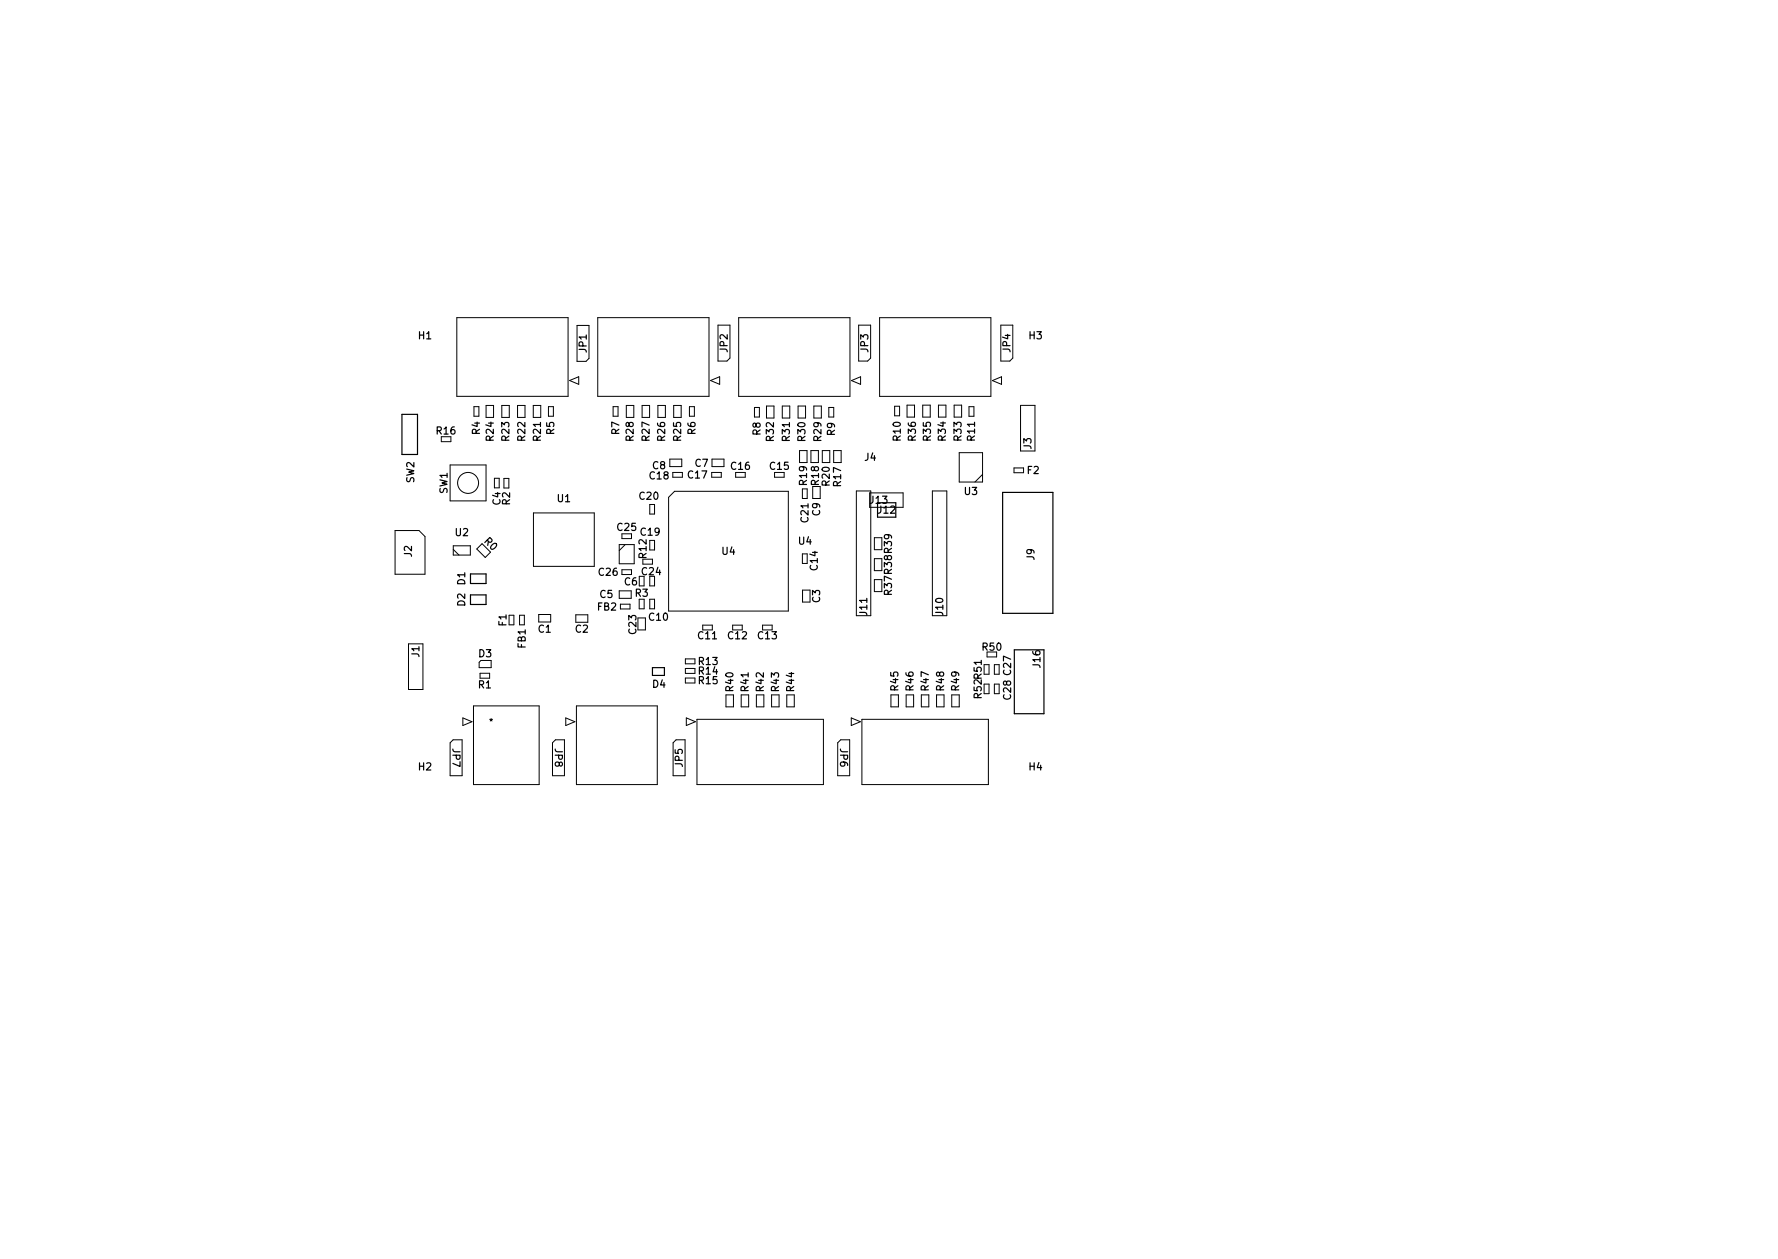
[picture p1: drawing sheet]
<svg xmlns="http://www.w3.org/2000/svg" width="297mm" height="210mm" viewBox="0 0 297 210" stroke-linecap="round" stroke-linejoin="round" font-family="sans-serif">
<defs><g id="words">
<g font-size="1.7">
<text x="69.9" y="56.6">H1</text>
<text x="98" y="58.8" transform="rotate(-90 98 58.8)">JP1</text>
<text x="121.5" y="58.8" transform="rotate(-90 121.5 58.8)">JP2</text>
<text x="145" y="58.8" transform="rotate(-90 145 58.8)">JP3</text>
<text x="168.8" y="58.8" transform="rotate(-90 168.8 58.8)">JP4</text>
<text x="171.9" y="56.6">H3</text>
<text x="73" y="72.5">R16</text>
<text x="80.2" y="72.6" transform="rotate(-90 80.2 72.6)">R4</text>
<text x="82.5" y="73.6" transform="rotate(-90 82.5 73.6)">R24</text>
<text x="85.1" y="73.6" transform="rotate(-90 85.1 73.6)">R23</text>
<text x="87.7" y="73.6" transform="rotate(-90 87.7 73.6)">R22</text>
<text x="90.3" y="73.6" transform="rotate(-90 90.3 73.6)">R21</text>
<text x="92.6" y="72.6" transform="rotate(-90 92.6 72.6)">R5</text>
<text x="103.5" y="72.6" transform="rotate(-90 103.5 72.6)">R7</text>
<text x="105.8" y="73.6" transform="rotate(-90 105.8 73.6)">R28</text>
<text x="108.5" y="73.6" transform="rotate(-90 108.5 73.6)">R27</text>
<text x="111.1" y="73.6" transform="rotate(-90 111.1 73.6)">R26</text>
<text x="113.8" y="73.6" transform="rotate(-90 113.8 73.6)">R25</text>
<text x="116.1" y="77.9">C7</text>
<text x="116.2" y="72.6" transform="rotate(-90 116.2 72.6)">R6</text>
<text x="127" y="72.7" transform="rotate(-90 127 72.7)">R8</text>
<text x="129.3" y="73.6" transform="rotate(-90 129.3 73.6)">R32</text>
<text x="131.9" y="73.6" transform="rotate(-90 131.9 73.6)">R31</text>
<text x="134.5" y="73.6" transform="rotate(-90 134.5 73.6)">R30</text>
<text x="137.2" y="73.6" transform="rotate(-90 137.2 73.6)">R29</text>
<text x="139.5" y="72.7" transform="rotate(-90 139.5 72.7)">R9</text>
<text x="144.5" y="76.9">J4</text>
<text x="150.5" y="73.6" transform="rotate(-90 150.5 73.6)">R10</text>
<text x="153" y="73.6" transform="rotate(-90 153 73.6)">R36</text>
<text x="155.5" y="73.6" transform="rotate(-90 155.5 73.6)">R35</text>
<text x="158" y="73.6" transform="rotate(-90 158 73.6)">R34</text>
<text x="160.6" y="73.6" transform="rotate(-90 160.6 73.6)">R33</text>
<text x="162.9" y="73.6" transform="rotate(-90 162.9 73.6)">R11</text>
<text x="172.3" y="75" transform="rotate(-90 172.3 75)">J3</text>
<text x="69.2" y="80.7" transform="rotate(-90 69.2 80.7)">SW2</text>
<text x="74.7" y="82.5" transform="rotate(-90 74.7 82.5)">SW1</text>
<text x="93.1" y="83.8">U1</text>
<text x="106.9" y="83.4">C20</text>
<text x="108.6" y="80">C18</text>
<text x="109" y="78.3">C8</text>
<text x="115" y="79.9">C17</text>
<text x="122.2" y="78.4">C16</text>
<text x="128.7" y="78.4">C15</text>
<text x="134.8" y="81" transform="rotate(-90 134.8 81)">R19</text>
<text x="136.8" y="81" transform="rotate(-90 136.8 81)">R18</text>
<text x="138.6" y="81.1" transform="rotate(-90 138.6 81.1)">R20</text>
<text x="140.5" y="81.2" transform="rotate(-90 140.5 81.2)">R17</text>
<text x="161.1" y="82.6">U3</text>
<text x="171.6" y="79.1">F2</text>
<text x="76.1" y="89.5">U2</text>
<text x="83.6" y="84.3" transform="rotate(-90 83.6 84.3)">C4</text>
<text x="85.2" y="84.3" transform="rotate(-90 85.2 84.3)">R2</text>
<text x="103.2" y="88.6">C25</text>
<text x="107.1" y="89.4">C19</text>
<text x="135.1" y="87.2" transform="rotate(-90 135.1 87.2)">C21</text>
<text x="137" y="86.1" transform="rotate(-90 137 86.1)">C9</text>
<text x="145.4" y="84.1">J13</text>
<text x="146.7" y="85.8">J12</text>
<text x="68.8" y="93" transform="rotate(-90 68.8 93)">J2</text>
<text x="80.8" y="90.5" transform="rotate(45 80.8 90.5)">R0</text>
<text x="108" y="93.2" transform="rotate(-90 108 93.2)">R12</text>
<text x="120.6" y="92.6">U4</text>
<text x="133.4" y="90.9">U4</text>
<text x="136.6" y="95.2" transform="rotate(-90 136.6 95.2)">C14</text>
<text x="172.8" y="93.5" transform="rotate(-90 172.8 93.5)">J9</text>
<text x="77.7" y="101.2" transform="rotate(-90 77.7 101.2)">D2</text>
<text x="77.7" y="97.7" transform="rotate(-90 77.7 97.7)">D1</text>
<text x="99.8" y="101.9">FB2</text>
<text x="100.1" y="96.1">C26</text>
<text x="100.2" y="99.8">C5</text>
<text x="104.3" y="97.7">C6</text>
<text x="106.1" y="99.6">R3</text>
<text x="107.3" y="96">C24</text>
<text x="137" y="100.6" transform="rotate(-90 137 100.6)">C3</text>
<text x="149" y="99.3" transform="rotate(-90 149 99.3)">R37 R38 R39</text>
<text x="84.6" y="104.5" transform="rotate(-90 84.6 104.5)">F1</text>
<text x="89.9" y="105.6">C1</text>
<text x="96.1" y="105.6">C2</text>
<text x="106.3" y="105.8" transform="rotate(-90 106.3 105.8)">C23</text>
<text x="108.5" y="103.6">C10</text>
<text x="116.7" y="106.7">C11</text>
<text x="121.7" y="106.7">C12</text>
<text x="126.7" y="106.7">C13</text>
<text x="144.9" y="102.7" transform="rotate(-90 144.9 102.7)">J11</text>
<text x="157.6" y="102.7" transform="rotate(-90 157.6 102.7)">J10</text>
<text x="70" y="109.7" transform="rotate(-90 70 109.7)">J1</text>
<text x="80" y="109.7">D3</text>
<text x="87.8" y="108.2" transform="rotate(-90 87.8 108.2)">FB1</text>
<text x="116.8" y="112.6">R14</text>
<text x="116.8" y="111">R13</text>
<text x="164.2" y="108.6">R50</text>
<text x="173.8" y="111.4" transform="rotate(-90 173.8 111.4)">J16</text>
<text x="79.9" y="114.9">R1</text>
<text x="109" y="114.8">D4</text>
<text x="116.8" y="114.2">R15</text>
<text x="122.5" y="115.4" transform="rotate(-90 122.5 115.4)">R40</text>
<text x="125" y="115.4" transform="rotate(-90 125 115.4)">R41</text>
<text x="127.6" y="115.4" transform="rotate(-90 127.6 115.4)">R42</text>
<text x="130.1" y="115.4" transform="rotate(-90 130.1 115.4)">R43</text>
<text x="132.7" y="115.4" transform="rotate(-90 132.7 115.4)">R44</text>
<text x="150.1" y="115.3" transform="rotate(-90 150.1 115.3)">R45</text>
<text x="152.6" y="115.3" transform="rotate(-90 152.6 115.3)">R46</text>
<text x="155.1" y="115.3" transform="rotate(-90 155.1 115.3)">R47</text>
<text x="157.7" y="115.3" transform="rotate(-90 157.7 115.3)">R48</text>
<text x="160.2" y="115.3" transform="rotate(-90 160.2 115.3)">R49</text>
<text x="164" y="116.6" transform="rotate(-90 164 116.6)">R52R51</text>
<text x="168.9" y="116.8" transform="rotate(-90 168.9 116.8)">C28 C27</text>
<text x="75.6" y="125.1" transform="rotate(90 75.6 125.1)">JP7</text>
<text x="92.7" y="125.1" transform="rotate(90 92.7 125.1)">JP8</text>
<text x="140.3" y="125.1" transform="rotate(90 140.3 125.1)">JP6</text>
<text x="69.9" y="128.6">H2</text>
<text x="114.1" y="128" transform="rotate(-90 114.1 128)">JP5</text>
<text x="171.9" y="128.6">H4</text>
</g>
<text font-size="1.4" x="81.8" y="121">*</text>
</g></defs>
<g fill="none" stroke="#000" stroke-width=".17">
<path d="M76.3 53h18.6v13.2h-18.6zM96.4 54.3h2v5.5l-.5 .5h-1.5zM99.9 53h18.6v13.2h-18.6zM119.9 54.3h2v5.5l-.4 .5h-1.6zM123.4 53.1h18.6v13.1h-18.6zM143.5 54.3h2v5.5l-.6 .5h-1.4zM147 53.1h18.5v13.1h-18.5zM167.2 54.3h2v5.5l-.5 .5h-1.5zM73.7 72.9v.9h1.6v-.9M75.2 77.6h6v6h-6zM79.2 67.9h.8v1.6h-.8zM81.2 67.7h1.3v2h-1.3z"/>
<path d="M82.6 79.9h.8v1.6h-.8zM83.8 67.7h1.3v2h-1.3zM84.2 79.9h.8v1.6h-.8zM86.5 67.7h1.2v2h-1.2zM89.1 67.7h1.2v2h-1.2zM91.6 67.9h.9v1.6h-.9zM95.2 63.5l1.5-.6v1.3zM102.4 67.9h.9v1.6h-.9zM104.6 67.7h1.3v2h-1.3zM107.3 67.7h1.2v2h-1.2zM109.9 67.7h1.3v2h-1.3zM111.9 76.7h2v1.2h-2z"/>
<path d="M112.4 78.9h1.6v.8h-1.6zM112.5 67.7h1.3v2h-1.3zM115.2 67.9h.8v1.6h-.8zM118.7 63.5l1.5-.6v1.3zM118.9 78.9h1.6v.8h-1.6zM118.9 76.7h2v1.2h-2zM122.9 78.9v.8h1.6v-.8M126 68h.9v1.6h-.9zM128.1 67.8h1.2v2h-1.2zM129.4 78.9v.8h1.6v-.8M130.7 67.8h1.2v2h-1.2zM133.3 67.8h1.3v2h-1.3z"/>
<path d="M133.6 75.2h1.2v2h-1.2zM135.5 75.2h1.2v2h-1.2zM136 67.8h1.2v2h-1.2zM137.4 75.2h1.2v2h-1.2zM138.5 68h.8v1.6h-.8zM139.3 75.2h1.2v2h-1.2zM142.2 63.6l1.6-.7v1.3zM149.5 67.8h.8v1.6h-.8zM151.5 67.7h1.3v2h-1.3zM154.2 67.7h1.2v2h-1.2zM156.8 67.7h1.2v2h-1.2zM159.4 67.7h1.3v2h-1.3z"/>
<path d="M160.3 75.6h3.9v4.9h-3.9zM161.9 67.9h.8v1.6h-.8zM164.2 79.2l-1.3 1.3M165.8 63.6l1.5-.7v1.3zM169.4 78.1h1.6v.8h-1.6zM170.5 67.7h2.4v7.6h-2.4zM66 88.6h4l1 1v6.3h-5zM75.7 91.7l1 1M75.7 91.1h2.9v1.6h-2.9zM80.5 90.8l-.8 .9 1.4 1.4 .8-.9M89.1 85.7h10.2v8.9h-10.2zM103.4 90.9h2.6v3.2h-2.6z"/>
<path d="M103.4 98.7h2v1.2h-2zM103.9 89.1v.8h1.6v-.8M103.9 95.9v-.8h1.6v.8M104.4 90.9l-1 1M107.4 93.4h1.6v.8h-1.6zM107.6 96.2v1.6h-.8M108.5 96.2v1.6h.9v-1.6M108.5 84.2h.9v1.6h-.9zM108.5 90.2h.9v1.6h-.9M111.7 83l1-1h19v20h-20zM134.1 81.6h.8v1.6h-.8zM134.9 92.5h-.8v1.6h.8"/>
<path d="M135.3 98.5h-1.2v2h1.2M135.8 81.2v2h1.2v-2M143.1 82h2.4v20.8h-2.4zM145.3 82.3h5.6v2.4h-5.6zM147.3 89.8h-1.2v2h1.2M147.3 93.3h-1.2v2h1.2M147.3 96.8h-1.2v2h1.2M155.8 82h2.4v20.8h-2.4zM68.2 107.5h2.5v7.6h-2.5zM77.3 119.9l1.5 .6-1.5 .7zM79.1 117.9h11v13.1h-11zM80.2 113.3v-.9h1.6v.9"/>
<path d="M80.4 110.3l-.4 .3v.9h2v-1.2M85.1 102.7h.7v1.6h-.7M86.8 102.7h.8v1.6h-.8zM90 103.9v-1.3h2v1.3M94.5 119.9l1.5 .6-1.5 .7zM96.2 103.9v-1.2h2v1.2M96.3 117.9h13.5v13.1h-13.5zM103.7 100.9h1.5v.8h-1.5zM106.6 103.2h1.2v2h-1.2M106.8 100.1v1.6h.8v-1.6M108.5 100.1h.9v1.6h-.9zM114.5 110h1.6v.9h-1.6z"/>
<path d="M114.5 111.6h1.6v.9h-1.6zM114.5 113.2h1.6v.9h-1.6zM114.7 119.9l1.5 .6-1.5 .7zM117.4 105.2v-.8h1.6v.8M121.3 116h1.2v2h-1.2zM122.4 105.2v-.8h1.6v.8M123.8 116h1.3v2h-1.3zM126.4 116h1.2v2h-1.2zM127.4 105.2v-.8h1.6v.8M128.9 116h1.3v2h-1.3zM131.4 116h1.3v2h-1.3zM142.2 119.9l1.5 .6-1.5 .7z"/>
<path d="M148.8 116h1.3v2h-1.3zM151.4 116h1.2v2h-1.2zM153.9 116h1.3v2h-1.3zM156.5 116h1.2v2h-1.2zM159 116h1.3v2h-1.3zM164.4 114.2h.8v1.6h-.8M164.4 111h.8v1.6h-.8M164.9 108.9v.8h1.6v-.8M166.1 114.2h.8v1.6h-.8zM166.1 111h.8v1.6h-.8zM75.7 123.5h1.5v6h-2v-5.5zM92.8 123.5h1.5v6h-2v-5.5z"/>
<path d="M112.9 123.5h1.6v6h-2v-5.5zM116.4 120.1h21.2v10.9h-21.2zM139.9 124l.6-.5h1.4v6h-2zM144 120.1h21.1v10.9h-21.1z"/>
<circle cx="78.2" cy="80.6" r="1.75"/>
</g>
<path d="M67.1 69.2h2.6v6.7h-2.6zM78.6 95.8h2.6v1.6h-2.6zM78.6 99.3h2.6v1.6h-2.6zM146.6 84h3.1v2.4h-3.1zM167.5 82.2h8.4v20.2h-8.4zM109 111.5h2v1.3h-2zM169.5 108.5h4.9v10.7h-4.9z" fill="none" stroke="#000" stroke-width=".2"/>
<use href="#words"/>
</svg>
